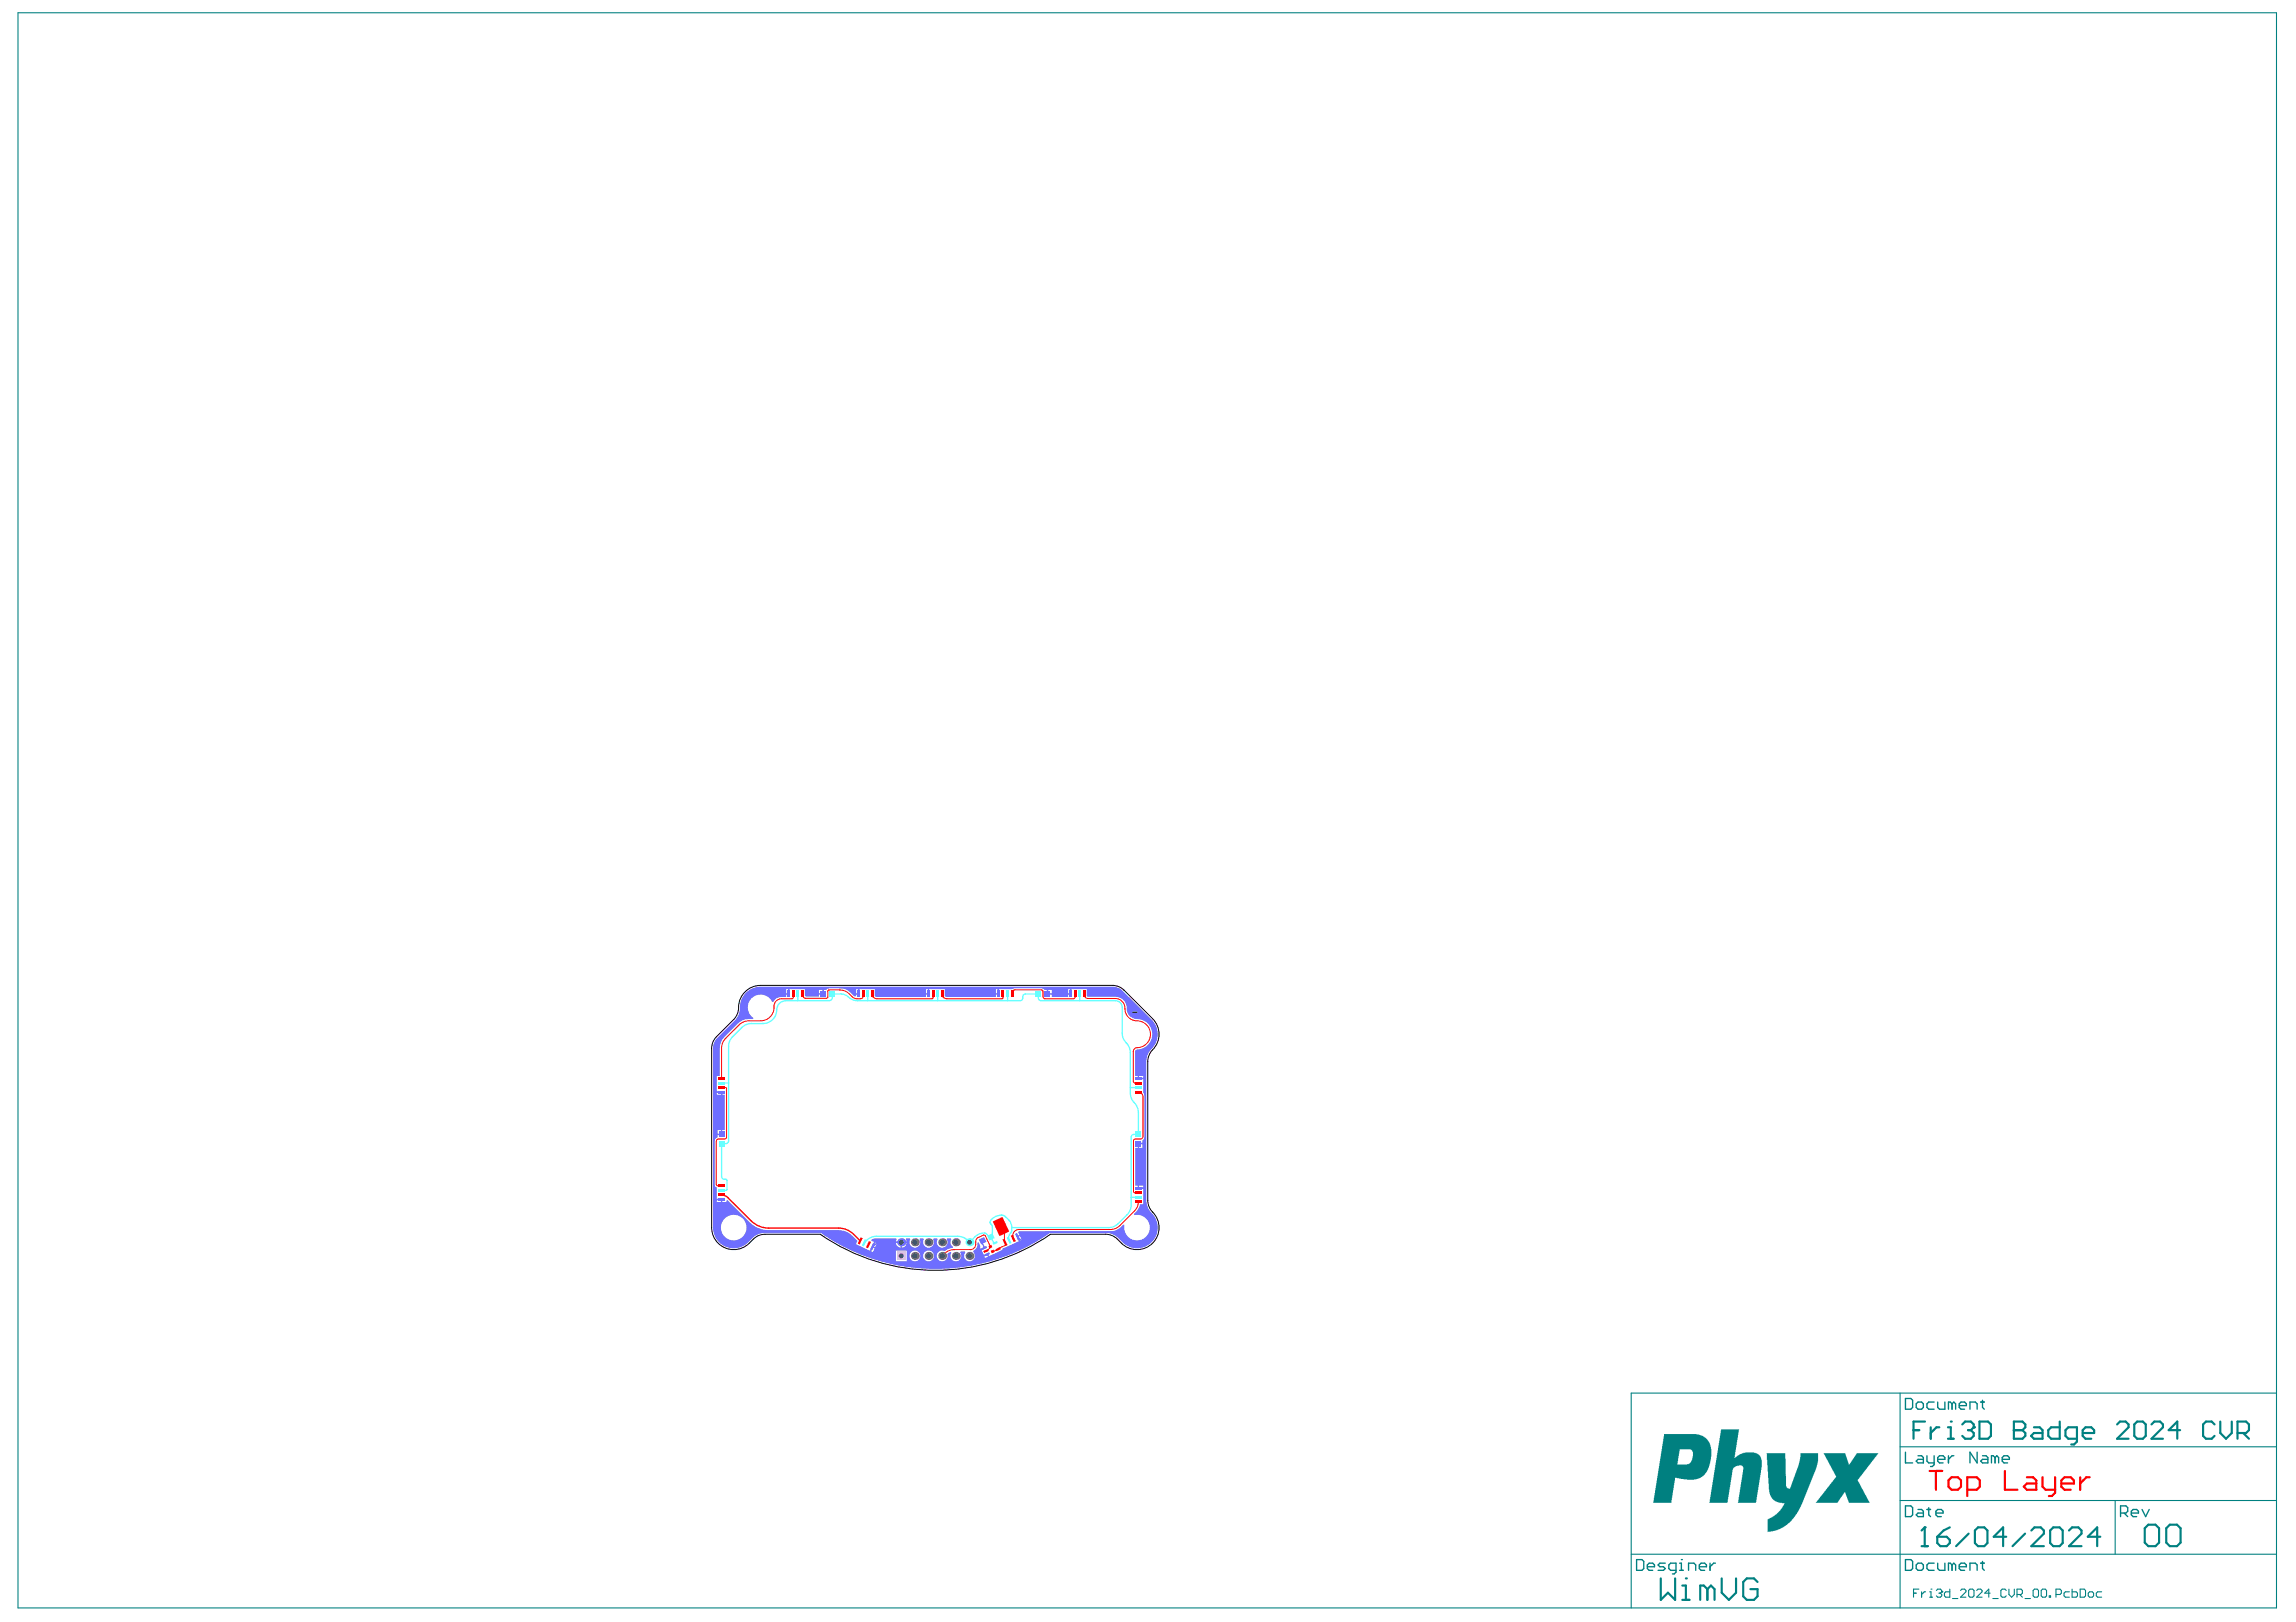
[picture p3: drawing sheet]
<svg xmlns="http://www.w3.org/2000/svg" width="297mm" height="210mm" viewBox="0 0 297 210" stroke-linecap="round" stroke-linejoin="round" font-family="sans-serif">
<g fill="#008080">
<path d="M222.7 185h2.3l-.6 3.7 .7-.5 .7-.2h1.3l.4 .2 .3 .4 .1 .4v.9l-.7 4.6h-2.4l.7-4.2a.58 .58 0 0 0-.1-.6h-.7l-.3 .2a.59 .59 0 0 0-.3 .6l-.6 4h-2.4z"/>
<path d="M228.5 188.1h2.5l.1 4.2 .2 .3 .1 .1 .2-.1 1.1-3.1 .2-.9v-.5h2.3v1l-.3 1.3-1.9 4.6-.8 1.2-1 1.2-1 .5-.8 .3-.7 .1v-1.2a.45 .45 0 0 1 .4-.7l.7-.4 .6-.6 .5-.9h-.7l-.6-.2-.4-.4-.2-.4-.2-.7z"/>
<path d="M235.9 188.1h2.8l.5 1.4 .2-.1 .8-1.3h2.8l-2.6 3.3a.38 .38 0 0 0 .1 .5l1.4 2.6h-2.7l-.5-1.4h-.1l-.9 1.4h-2.8l2.2-2.8 .2-.3a.34 .34 0 0 0 .1-.6z"/>
<path d="M215.3 185.6h4.2l.8 .2 .6 .5 .4 .7 .1 .5-.1 1.4-.2 .8-.3 .7-.4 .6-.4 .2-.8 .3h-.9l-1.6-.3-.5 3.3h-2.3zM217.3 187.6l-.3 1.9h1.3l.3-.1 .3-.5 .1-.7a.57 .57 0 0 0-.3-.6z"/>
</g>
<g fill="none" stroke="#008080" stroke-width=".14">
<path d="M2.3 1.7h292.2v206.4h-292.2zM245.8 187.2h48.7M245.8 194.2h48.7M245.8 180.3v27.8M273.6 194.2v6.9M294.5 180.3h-83.5v27.8M211 201.1h83.5M247.6 206.2h.3M248.3 205.7h-.7v1M248.6 206v.7M249.1 206h-.2l-.3 .3M249.6 206h.2v.7"/>
<path d="M249.6 206.7h.4M249.8 205.7h.1M250.5 205.8l.2-.1h.3l.2 .1v.2M250.9 206.2h.1M251 206.2l.2 .1v.2l-.2 .2h-.3l-.2-.2M251.2 206h.1M251.2 206l-.2 .2M252.3 205.7v1h-.6l-.1-.2v-.3l.1-.2h.6M252.6 206.9h.7M253.6 205.8l.2-.1h.4l.1 .1v.2l-.7 .7h.7M254.7 205.8l.2-.1h.3l.2 .1v.7l-.2 .2h-.3l-.2-.2zM255.7 205.8l.2-.1h.3l.2 .1v.2l-.7 .7h.7"/>
<path d="M257.5 206.2h-.7l.5-.5v1M257.8 206.9h.7M259.6 205.8l-.2-.1h-.4l-.1 .1v.7l.1 .2h.4l.2-.2M259.9 205.7v.6l.3 .4 .4-.4v-.6M260.9 206.3h.6l.1-.1v-.4l-.1-.1h-.6v1M261.3 206.3l.3 .4M262 206.9h.7M263 205.8l.2-.1h.4l.1 .1v.7l-.1 .2h-.4l-.2-.2zM264.1 205.8l.1-.1h.4l.2 .1v.7l-.2 .2h-.4l-.1-.2zM265.1 206.5h.2v.2h-.2zM266 206.3h.5l.2-.1v-.4l-.2-.1h-.5v1M267.7 206h-.5l-.2 .2v.3l.2 .2h.5"/>
<path d="M268.1 205.7v1h.5l.2-.2v-.3l-.2-.2h-.5M269.1 205.7h.5l.2 .1v.7l-.2 .2h-.5zM270.2 206.2l.1-.2h.4l.2 .2v.3l-.2 .2h-.4l-.1-.2zM271.9 206h-.5l-.2 .2v.3l.2 .2h.5"/>
</g>
<g fill="none" stroke="#008080" stroke-width=".28">
<path d="M247.6 185.1h.7M249 197.7h.1M249 197.7v2.4M249 197.7l-.4 .4M249 184h-1.4v2.2M249.8 184.7v1.5M250.6 198.9h1.2l.5 .4v.4l-.5 .4h-.8l-.4-.4zM250.9 184.7h-.4l-.7 .7M252 184.7h.4v1.5M252 186.2h.7M252.3 197.7l-.9 .4-.8 .8M252.4 184h.1"/>
<path d="M253.9 184.3l.3-.3h.8l.3 .3v.4M254.6 185.1h.4M254.7 198.5l-1.6 1.6M255 185.1l.3 .3v.4l-.3 .4h-.8l-.3-.4M255.3 184.7h.1M255.3 184.7l-.3 .4M255.5 198.1l.4-.4h.8l.4 .4v1.6l-.4 .4h-.8l-.4-.4zM256.1 184h1.1l.4 .3v1.5l-.4 .4h-1.1zM259.6 198.9h-1.7l1.2-1.2v2.4M260.5 185.1h.1M260.5 184h1.2l.3 .3v.4l-.3 .4 .3 .3v.4l-.3 .4h-1.2zM260.5 185.1h1.2"/>
<path d="M262 198.5l-1.6 1.6M262.8 198.1l.4-.4h.8l.4 .4v.4l-1.6 1.6h1.6M263.1 184.7h.8l.3 .4v1.1h-1.1l-.3-.4 .3-.4h1.1M265.2 198.1l.4-.4h.9l.4 .4v1.6l-.4 .4h-.9l-.4-.4zM266.5 184v2.2h-1.1l-.4-.4v-.7l.4-.4h1.1M267.7 198.1l.4-.4h.8l.4 .4v.4l-1.6 1.6h1.6M268.7 186.2h-1.1l-.4-.4v-.7l.4-.4h1.1v1.9l-.4 .3h-.3M269.4 185.4h1.5v-.3l-.3-.4h-.8l-.4 .4v.7l.4 .4h.8M271.7 198.9h-1.6l1.2-1.2v2.4M273.9 184.3l.4-.3h.7l.4 .3v.4l-1.5 1.5h1.5M276.1 184.3l.4-.3h.7l.4 .3v1.5l-.4 .4h-.7l-.4-.4zM277.5 197.8l.4-.5h1l.4 .5v1.8l-.4 .5h-1l-.4-.5z"/>
<path d="M278.3 184.3l.4-.3h.8l.3 .3v.4l-1.5 1.5h1.5M280.3 197.8l.4-.5h.9l.5 .5v1.8l-.5 .5h-.9l-.4-.5zM282.1 185.1h-1.5l1.1-1.1v2.2M286.5 184.3l-.4-.3h-.7l-.4 .3v1.5l.4 .4h.7l.4-.4M287.2 184v1.4l.8 .8 .7-.8v-1.4M289.5 185.4h1.1l.4-.3v-.8l-.4-.3h-1.1v2.2M290.2 185.4l.8 .8M214.9 204.3v2.7l.9-.9 .9 .9v-2.7M217.6 207h1M217.6 205.2h.5v1.8M218.1 204.3h.1M220.9 205.7l-.5-.5h-.4v1.8"/>
<path d="M220.9 205.7v1.3M220.9 205.7l.5-.5 .4 .5v1.3M222.7 204.3v1.8l1 .9 .9-.9v-1.8M227.4 204.7l-.5-.4h-.9l-.5 .4v1.9l.5 .4h.9l.5-.4v-.9h-.9M248.6 200.1h.8"/>
</g>
<g fill="none" stroke="#008080" stroke-width=".17">
<path d="M246.5 194.9h.7l.2 .2v.9l-.2 .3h-.7zM246.5 181h.7l.2 .2v.9l-.2 .3h-.7zM246.5 187.9v1.4h.9M247.9 181.7l.2-.3h.5l.2 .3v.4l-.2 .3h-.5l-.2-.3zM248.1 195.3h.5l.2 .3v.7h-.7l-.2-.3 .2-.2h.7M248.1 188.4h.5l.2 .2v.7h-.7l-.2-.2 .2-.2h.7M249.3 195.3h.5M249.3 188.4v.7l.2 .2h.7M249.5 195.1v.9l.3 .3M250.2 181.4h-.7l-.2 .3v.4l.2 .3h.7M250.2 188.4v1.1l-.2 .3h-.2M250.5 195.8h.9v-.2l-.3-.3h-.4l-.2 .3v.4l.2 .3h.4"/>
<path d="M250.7 181.4v.7l.2 .3h.7v-1M250.7 188.9h.9v-.3l-.2-.2h-.5l-.2 .2v.5l.2 .2h.5M252.1 188.4v.9M252.5 181.7l-.2-.3h-.2v1M252.5 181.7v.7M252.5 181.7l.3-.3 .2 .3v.7M252.8 188.4h-.3l-.4 .5M253.5 181.9h.9v-.2l-.2-.3h-.5l-.2 .3v.4l.2 .3h.5M254.9 182.4v-1h.7l.2 .3v.7M255.8 187.9v1.4l-.9-1.4v1.4M256.2 181.4h.5M256.5 188.4h.4l.3 .2v.7h-.7l-.3-.2 .3-.2h.7"/>
<path d="M256.5 181.2v.9l.2 .3M258.1 188.6l-.2-.2h-.3v.9M258.1 188.6v.7M258.1 188.6l.2-.2 .3 .2v.7M259 188.9h1v-.3l-.3-.2h-.4l-.3 .2v.5l.3 .2h.4M274.3 195.8h.7l.3-.2v-.5l-.3-.2h-.7v1.4M274.8 195.8l.5 .5M275.7 195.8h1v-.2l-.3-.3h-.4l-.3 .3v.4l.3 .3h.4M277.1 195.3l.5 1 .4-1M211.7 201.8h.7l.3 .3v.9l-.3 .2h-.7zM213.1 202.8h.9v-.3l-.2-.2h-.4l-.3 .2v.5l.3 .2h.4M215.4 202.3h-.7l-.2 .2 .2 .3h.5l.2 .2-.2 .2h-.7"/>
<path d="M216.8 203.2h-.7l-.2-.2v-.5l.2-.2h.7v1.1l-.2 .3h-.2M217.3 203.2h.5M217.3 202.3h.2v.9M217.5 201.8h.1M218.5 203.2v-.9h.6l.3 .2v.7M219.8 202.8h1v-.3l-.3-.2h-.4l-.3 .2v.5l.3 .2h.4M221.2 202.3v.9M221.9 202.3h-.2l-.5 .5M246.5 201.8h.7l.2 .3v.9l-.2 .2h-.7zM247.9 202.5l.2-.2h.5l.2 .2v.5l-.2 .2h-.5l-.2-.2zM250.2 202.3h-.7l-.2 .2v.5l.2 .2h.7M250.7 202.3v.7l.2 .2h.7v-.9"/>
<path d="M252.5 202.5l-.2-.2h-.2v.9M252.5 202.5v.7M252.5 202.5l.3-.2 .2 .2v.7M253.5 202.8h.9v-.3l-.2-.2h-.5l-.2 .2v.5l.2 .2h.5M254.9 203.2v-.9h.7l.2 .2v.7M256.2 202.3h.5M256.5 202.1v.9l.2 .2"/>
</g>
<path d="M96.4 128.6l.8-.6 1-.3h45.8a1.94 1.94 0 0 1 1.3 .6l3.7 3.7a2.78 2.78 0 0 1-.2 4l-.4 .6-.1 .8v17.9l.1 .8 .4 .6a2.7 2.7 0 0 1 .4 3.8 2.7 2.7 0 0 1-3.8 .4l-1-.9-.6-.3-.4-.1-7.5-.1a26.1 26.1 0 0 1-29.8 0h-7.2l-.9 .3-.6 .4a2.83 2.83 0 0 1-4.3 .6 2.63 2.63 0 0 1-.9-1.9v-23.2a1.92 1.92 0 0 1 .6-1.4l2.5-2.5 .3-.6 .1-.7a2.72 2.72 0 0 1 .7-1.9zM97.2 129.2a1.66 1.66 0 0 0 .3 2.5l-.1 .2h-.5a2 2 0 0 0-1.4 .6l-2 1.9a1.98 1.98 0 0 0-.4 1.2v3.6h-.4v2h.7v.1v.4h.4v4.5h-.4v.6v.1h-.6v.3l-.3 .2-.1 .3v5.6l.2 .3 .1 .1v1.4h.7v.1v.4h.6v-.2l.1-.1 3.2 3.2a3.4 3.4 0 0 0 2.1 .7h9.1a3.2 3.2 0 0 1 2.4 1.4l-.2 .4 1.8 .9 .6-1.2-.4-.1v-.2l.4-.1h2.8l.1 .1-.1 .3h1.4l-.1-.3 .1-.1h.4l.1 .1a.7 .7 0 0 0 .6 1.1 .7 .7 0 0 0 .5-1.1l.1-.1h.5v.2a.7 .7 0 0 0 .7 1 .7 .7 0 0 0 .5-1.1l.1-.1h.4v.2a.7 .7 0 0 0 .7 1 .7 .7 0 0 0 .6-1.1l.1-.1h.4l.1 .1-.1 .3v.3l.3 .4v.1l-.5 .1-.6 .3a.7 .7 0 0 0-1 .5 .7 .7 0 0 0 .8 .8 .7 .7 0 0 0 .5-.9l.5-.3 .1 .1-.1 .2a.7 .7 0 0 0 .8 .9 .7 .7 0 0 0 .4-1.1l.1-.2h.5l.1 .2a.7 .7 0 0 0 .1 1 .7 .7 0 0 0 1-.1 .7 .7 0 0 0-.1-1v-.1l.4-.4 .2-.7h.1l.2 .5v.1l.1 .2 .4-.2 .1 .2-.4 .2 .3 .6 .4-.2 .1 .1 .2 .3 1.7-.9-.1-.1 2.2-1-.3-.5 .1-.2 .3-.1-.2-.3 .1-.2h11.8a1.99 1.99 0 0 0 1.5-.5l.3-.3h.1a1.66 1.66 0 0 0 1.5 2 1.66 1.66 0 0 0 1.8-1.7 1.66 1.66 0 0 0-2-1.6l-.1-.1 .4-.5 .4-.8h.4v-2h-.6h-.1v-.4h-.3v-4.9h.3v-.5l.1-.1h.5v-.3l.2-.2 .1-.3v-5.2l-.2-.5v-1.8h-.6h-.1v-.4h-.4v-3.1l.2-.3a2.01 2.01 0 0 0 2.1-2 2.01 2.01 0 0 0-2.3-1.9 1.45 1.45 0 0 1-1.1-1.7 1.46 1.46 0 0 0-1.4-1.2h-3.5l-.2-.1v-.9h-2v.6l-.1 .1h-.3v.3h-2.1v-.3h-.6l-.1-.1v-.5h-.3l-.4-.2h-3.4l-.4 .1h-1.6v.6l-.1 .1h-.4v.3h-6.3l-.3-.1v-.9h-2v.6l-.1 .1h-.3v.3h-6.4l-.2-.1v-.9h-2v.6l-.1 .1h-.3v.2l-.2 .1-.8-.7a1.98 1.98 0 0 0-1.2-.4h-1.3l-.4 .2h-.3v.5l-.1 .1h-.6v.3h-1.7l-.1-.1v-.9h-2v.6l-.1 .1h-.3v.3l-1.1 .1-.3 .3-.3 .3h-.1l-.1-.3a1.66 1.66 0 0 0-2.6-.2zM105.9 128.1v.4h.5v-.4zM119.8 128v.5h.2v-.5zM110.8 128v.5h.2v-.5zM101.7 128v.5h.2v-.5zM128.8 128v.5h.3v-.5zM138.2 128v.5h.2v-.5zM135.6 128.1v.4h.5v-.4zM147.4 139.2v.3h.5v-.3zM92.7 141.4v.3h.6v-.3zM92.8 146.2v.5h.5v-.5zM147.4 148.1v.4h.4v-.4zM147.4 153.4v.3h.5v-.3zM92.7 155.3v.3h.6v-.3zM93.3 158.9a1.66 1.66 0 0 0 3.3 0 1.66 1.66 0 0 0-3.3 0zM131.7 160.1l.3 .5 .2-.1-.2-.5zM113.2 160.8l-.2 .5 .2 .1 .3-.5zM116.7 160.9v.6l.3-.2 .3-.4zM115.9 160.9l.3 .4 .3 .2v-.6zM112.9 161.4l-.2 .5 .2 .1 .2-.5zM127.3 162.6l.1 .2 .4-.2-.1-.2zM119.4 162.5a.7 .7 0 0 0 1.4 0 .7 .7 0 0 0-1.4 0zM117.7 162.5a.7 .7 0 0 0 1.4 0 .7 .7 0 0 0-1.4 0zM115.9 161.8v1.4h1.4v-1.4z" fill="#6e6eff"/>
<g fill="none" stroke="#f00" stroke-width=".13">
<path d="M102.6 128.6v.5l-.2 .2h-1.3a.96 .96 0 0 0-1 1.1 1.74 1.74 0 0 1-1.7 1.7 3.5 3.5 0 0 0-2.5 .3l-2 2a1.76 1.76 0 0 0-.5 1.2v4M103.8 128.6l.1 .4 .3 .2h2.7l.2-.2v-.8a4.7 4.7 0 0 1 2.2 0l.6 .4a1.27 1.27 0 0 0 1.7 .5l.1-.5M112.9 128.6v.1a.56 .56 0 0 0 .6 .5h7.1l.1-.1v-.5M121.9 128.6v.1a.56 .56 0 0 0 .6 .5h7.1l.2-.1v-.5M130.9 128.6v-.1a.41 .41 0 0 1 .4-.4h3.4l.2 .2 .1 .8 .2 .2h3.7l.1-.1 .1-.2v-.4M140.3 128.6a.52 .52 0 0 0 .5 .6h3.5a1.24 1.24 0 0 1 1.2 1.3 1.56 1.56 0 0 0 1.6 1.6 1.74 1.74 0 0 1 1.7 1.7 1.74 1.74 0 0 1-1.7 1.8l-.4 .2-.1 .3v3.8l.1 .2 .1 .1h.5M93.4 140.7h.5l.1 .2v6.3l-.1 .1-.1 .1h-1l-.1 .3v5.6l.2 .2h.5M129.5 158.7a2.31 2.31 0 0 1 .5 2l.2 .4-1.8 .9M131.2 159.4a.94 .94 0 0 0-.1 .9M131.2 159.4h.1M147.3 155.5a1.65 1.65 0 0 1-.5 1.2l-1.9 1.9a1.77 1.77 0 0 1-1.3 .5h-11.8l-.6 .3M147.3 141.3a.6 .6 0 0 1 .6 .6v5.2l-.2 .3h-.8l-.2 .1-.1 .1v6.6l.2 .1h.5"/>
<path d="M127.6 161.9l.2-.2 .3-.4-.6-1.4-.3-.1-.8 .4a.93 .93 0 0 0-.2 .8 .7 .7 0 0 1-.7 .7h-2.1a1.94 1.94 0 0 0-1.5 .8"/>
</g>
<g fill="none" stroke="#6e6eff" stroke-width=".17">
<path d="M102 128.6v-.8h36.5v.8M106.5 127.8v.8M111.1 127.8v.8M120.1 127.8v.8M129.2 127.8v.8M135.5 127.8v.8M147.3 139.6h.8v16.5a1.58 1.58 0 0 0 .6 1.1 3.1 3.1 0 0 1-.2 3.2M92.4 146.8h1M93.4 141.3h-1v13.9h1M143.3 159.4h.1M143.6 159.4v.1M147.3 148h.8"/>
<path d="M147.3 153.8h.8M116.6 160.8h-2.4a1.77 1.77 0 0 0-1.3 .5M127 160.6h.1M127 160.6l.4 .9-.4 .2-.1 .2 .4 .6 .4-.2M127.1 160.6h-.1M131.6 160a1.53 1.53 0 0 0 2.5 .1 1.82 1.82 0 0 1 1.5-.7h7.9a1.77 1.77 0 0 1 1.9 1 2.54 2.54 0 0 0 3.1 0M148.5 160.4h.1"/>
</g>
<g fill="none" stroke="#6ff" stroke-width=".17">
<path d="M103.2 128.6v.9M112.3 128.6v.9M121.3 128.6v.9M130.4 128.6v.9M139.7 128.6v.9M93.4 154.1h.5l.2-.2v-1.1l-.2-.2a.4 .4 0 0 1-.5-.3v-4.3l.7-.1 .2-.3v-12.2a1.76 1.76 0 0 1 .5-1.2l1.2-1.2a1.75 1.75 0 0 1 1.2-.5h1.5a1.77 1.77 0 0 0 1.8-1.8 1.19 1.19 0 0 1 1.2-1.2h5.6l.3-.2 .1-.7a2.24 2.24 0 0 1 2.3 .6l.6 .3h.4h21a.38 .38 0 0 0 .3-.5l.2-.3 .2-.1h1.6l.1 .7 .3 .2h9.6a.87 .87 0 0 1 .9 .9v3.3a2.21 2.21 0 0 0 .7 1.5l.3 .7v.3v5.3a2.04 2.04 0 0 0 .8 1.5l.2 .6 .1 .4v2.8l-.8 .1-.2 .3v8.7a1.77 1.77 0 0 1-.5 1.3 3.6 3.6 0 0 1-2 1.6l-12.9 .1M93.4 140.2h.9M127.8 159.9a.76 .76 0 0 0-1.1-.2l-.6 .4-.7 .7a1.98 1.98 0 0 0-1.5-.8h-10.5a1.96 1.96 0 0 0-1.6 .8M127.9 159.9l.3 .2M128.1 158.2a1.43 1.43 0 0 1 2-.8 1.69 1.69 0 0 1 .4 2.6v.4l.1 .1M128.1 158.2l.1 .2a1.65 1.65 0 0 1 .2 1.4l-.2 .3M128.1 158.2h.1"/>
<path d="M146.2 140.7h1.1M146.3 154.9h1M128.2 160.1l.4 .8 .1-.1"/>
</g>
<path d="M93.4 154.6l.5 .2 .3 .2 3 3a3.2 3.2 0 0 0 2.2 .9h9.1a2.74 2.74 0 0 1 1.9 .8l.9 .9" fill="none" stroke="#f00" stroke-width=".17"/>
<path d="M249.6 190.4h1.7M250.5 190.4v2.4M252.1 191.6l.4-.4h.8l.4 .4v.8l-.4 .4h-.8l-.4-.4zM254.5 192.8h1.2l.4-.4v-.8l-.4-.4h-1.2v2.4M259.4 190.4v2.4h1.6M262.2 191.2h.8l.4 .4v1.2h-1.2l-.4-.4 .4-.4h1.2M264.2 191.2v1.2l.5 .4h1.2M265.9 191.2v2l-.4 .4h-.4M266.7 192h1.6v-.4l-.4-.4h-.8l-.4 .4v.8l.4 .4h.8M269.1 191.2v1.6M270.3 191.2h-.4l-.8 .8" fill="none" stroke="#f00" stroke-width=".28"/>
<circle cx="116.6" cy="160.8" r=".52" fill="#6e6eff"/>
<circle cx="116.6" cy="160.8" r=".31" fill="#1f4769"/>
<path d="M116.1 162h1v1h-1z" fill-rule="evenodd" fill="#f9f"/>
<circle cx="116.6" cy="162.5" r=".31" fill="#1f4769"/>
<circle cx="118.4" cy="160.8" r=".52" fill="#808080"/>
<circle cx="118.4" cy="160.8" r=".31" fill="#1f4769"/>
<circle cx="118.4" cy="162.5" r=".52" fill="#808080"/>
<circle cx="118.4" cy="162.5" r=".31" fill="#1f4769"/>
<circle cx="120.1" cy="160.8" r=".52" fill="#808080"/>
<circle cx="120.1" cy="160.8" r=".31" fill="#1f4769"/>
<circle cx="120.1" cy="162.5" r=".52" fill="#808080"/>
<circle cx="120.1" cy="162.5" r=".31" fill="#1f4769"/>
<circle cx="121.9" cy="162.5" r=".52" fill="#808080"/>
<circle cx="121.9" cy="162.5" r=".31" fill="#1f4769"/>
<circle cx="121.9" cy="160.8" r=".52" fill="#808080"/>
<circle cx="121.9" cy="160.8" r=".31" fill="#1f4769"/>
<circle cx="123.7" cy="160.8" r=".52" fill="#808080"/>
<circle cx="123.7" cy="160.8" r=".31" fill="#1f4769"/>
<circle cx="123.7" cy="162.5" r=".52" fill="#808080"/>
<circle cx="123.7" cy="162.5" r=".31" fill="#1f4769"/>
<circle cx="125.4" cy="162.5" r=".52" fill="#808080"/>
<circle cx="125.4" cy="162.5" r=".31" fill="#1f4769"/>
<circle cx="125.4" cy="160.8" r=".52" fill="#6ff"/>
<circle cx="125.4" cy="160.8" r=".31" fill="#1f4769"/>
<path d="M93 147.6h.7v.8h-.7z" fill-rule="evenodd" fill="#6ff"/>
<g fill="#6e6eff">
<path d="M93 146.4h.7v.8h-.7z" fill-rule="evenodd"/>
<path d="M127 161.5l.6-.3 .1 .3-.6 .2z" fill-rule="evenodd"/>
</g>
<path d="M127.2 161.9l.6-.3 .1 .3-.6 .3z" fill-rule="evenodd" fill="#f00"/>
<path d="M127.4 162.3l.6-.2 .1 .2-.6 .3z" fill-rule="evenodd" fill="#6e6eff"/>
<path d="M128.8 161.7l.6-.3 .1 .3-.6 .2z" fill-rule="evenodd" fill="#f00"/>
<path d="M128.4 160.8l.6-.2 .1 .2-.6 .3z" fill-rule="evenodd" fill="#6ff"/>
<g fill="#f00">
<path d="M127.9 161.3l.3-.2 .2 .3-.4 .2z" fill-rule="evenodd"/>
<path d="M128.2 161.9l.3-.2 .2 .3-.4 .2z" fill-rule="evenodd"/>
</g>
<path d="M127.7 159.9l.7-.3 .3 .6-.7 .3z" fill-rule="evenodd" fill="#6ff"/>
<path d="M126.6 160.4l.7-.3 .3 .6-.7 .3z" fill-rule="evenodd" fill="#6e6eff"/>
<path d="M111.3 160.1l.3 .1-.4 .8-.2-.1z" fill-rule="evenodd" fill="#f00"/>
<path d="M111.9 160.4l.2 .1-.3 .8-.3-.1z" fill-rule="evenodd" fill="#6ff"/>
<path d="M112.4 160.6l.3 .1-.4 .8-.3-.1z" fill-rule="evenodd" fill="#f00"/>
<g fill="#6e6eff">
<path d="M113 160.9l.2 .1-.4 .8-.2-.1z" fill-rule="evenodd"/>
<path d="M106.1 128.3h.8v.7h-.8z" fill-rule="evenodd"/>
</g>
<path d="M107.3 128.3h.8v.7h-.8z" fill-rule="evenodd" fill="#6ff"/>
<path d="M135.1 128.3h.8v.7h-.8z" fill-rule="evenodd" fill="#6e6eff"/>
<path d="M134 128.3h.7v.7h-.7z" fill-rule="evenodd" fill="#6ff"/>
<path d="M146.9 147.6h.7v.8h-.7z" fill-rule="evenodd" fill="#6e6eff"/>
<path d="M146.9 146.4h.7v.8h-.7z" fill-rule="evenodd" fill="#6ff"/>
<g fill="#f00">
<path d="M128.5 158l1.1-.5 .1 .1 .8 1.7v.1l-1.1 .5h-.1l-.8-1.8z" fill-rule="evenodd"/>
<path d="M92.9 153.3h.9v.3h-.9z" fill-rule="evenodd"/>
</g>
<g fill="#f00">
<path d="M130.5 159.3v.1z"/>
<path d="M129.6 157.5l.1 .1z"/>
<path d="M128.5 158v.1z"/>
<path d="M129.3 159.9h.1z"/>
</g>
<path d="M92.9 153.9h.9v.3h-.9z" fill-rule="evenodd" fill="#6ff"/>
<path d="M92.9 154.5h.9v.3h-.9z" fill-rule="evenodd" fill="#f00"/>
<path d="M92.9 155.1h.9v.3h-.9z" fill-rule="evenodd" fill="#6e6eff"/>
<path d="M92.9 139.4h.9v.3h-.9z" fill-rule="evenodd" fill="#f00"/>
<path d="M92.9 140h.9v.3h-.9z" fill-rule="evenodd" fill="#6ff"/>
<path d="M92.9 140.6h.9v.3h-.9z" fill-rule="evenodd" fill="#f00"/>
<path d="M92.9 141.2h.9v.3h-.9z" fill-rule="evenodd" fill="#6e6eff"/>
<path d="M103.7 128.2h.3v.9h-.3z" fill-rule="evenodd" fill="#f00"/>
<path d="M103.1 128.2h.3v.9h-.3z" fill-rule="evenodd" fill="#6ff"/>
<path d="M102.5 128.2h.3v.9h-.3z" fill-rule="evenodd" fill="#f00"/>
<path d="M101.9 128.2h.3v.9h-.3z" fill-rule="evenodd" fill="#6e6eff"/>
<path d="M112.7 128.2h.3v.9h-.3z" fill-rule="evenodd" fill="#f00"/>
<path d="M112.1 128.2h.3v.9h-.3z" fill-rule="evenodd" fill="#6ff"/>
<path d="M111.5 128.2h.3v.9h-.3z" fill-rule="evenodd" fill="#f00"/>
<path d="M110.9 128.2h.3v.9h-.3z" fill-rule="evenodd" fill="#6e6eff"/>
<path d="M121.8 128.2h.2v.9h-.2z" fill-rule="evenodd" fill="#f00"/>
<path d="M121.2 128.2h.3v.9h-.3z" fill-rule="evenodd" fill="#6ff"/>
<path d="M120.6 128.2h.3v.9h-.3z" fill-rule="evenodd" fill="#f00"/>
<path d="M120 128.2h.3v.9h-.3z" fill-rule="evenodd" fill="#6e6eff"/>
<path d="M130.8 128.2h.3v.9h-.3z" fill-rule="evenodd" fill="#f00"/>
<path d="M130.2 128.2h.3v.9h-.3z" fill-rule="evenodd" fill="#6ff"/>
<path d="M129.6 128.2h.3v.9h-.3z" fill-rule="evenodd" fill="#f00"/>
<path d="M129 128.2h.3v.9h-.3z" fill-rule="evenodd" fill="#6e6eff"/>
<path d="M140.1 128.2h.3v.9h-.3z" fill-rule="evenodd" fill="#f00"/>
<path d="M139.5 128.2h.3v.9h-.3z" fill-rule="evenodd" fill="#6ff"/>
<path d="M139 128.2h.2v.9h-.2z" fill-rule="evenodd" fill="#f00"/>
<path d="M138.4 128.2h.3v.9h-.3z" fill-rule="evenodd" fill="#6e6eff"/>
<path d="M146.8 141.2h.9v.3h-.9z" fill-rule="evenodd" fill="#f00"/>
<path d="M146.8 140.6h.9v.3h-.9z" fill-rule="evenodd" fill="#6ff"/>
<path d="M146.8 140h.9v.3h-.9z" fill-rule="evenodd" fill="#f00"/>
<path d="M146.8 139.4h.9v.3h-.9z" fill-rule="evenodd" fill="#6e6eff"/>
<path d="M146.8 155.4h.9v.3h-.9z" fill-rule="evenodd" fill="#f00"/>
<path d="M146.8 154.8h.9v.3h-.9z" fill-rule="evenodd" fill="#6ff"/>
<path d="M146.8 154.2h.9v.3h-.9z" fill-rule="evenodd" fill="#f00"/>
<path d="M146.8 153.6h.9v.3h-.9z" fill-rule="evenodd" fill="#6e6eff"/>
<path d="M129.7 160.4l.3-.1 .3 .8-.2 .1z" fill-rule="evenodd" fill="#f00"/>
<path d="M130.2 160.2l.3-.2 .4 .9-.3 .1z" fill-rule="evenodd" fill="#6ff"/>
<path d="M130.8 159.9l.2-.1 .4 .8-.3 .1z" fill-rule="evenodd" fill="#f00"/>
<path d="M131.3 159.7l.3-.2 .3 .9-.2 .1z" fill-rule="evenodd" fill="#6e6eff"/>
<path d="M96.2 128.6a2.85 2.85 0 0 1 2.2-1.1h45.5a2.13 2.13 0 0 1 1.5 .6l3.7 3.7a2.96 2.96 0 0 1-.3 4.4l-.3 .7v.5v17.9a2.13 2.13 0 0 0 .6 1.6 2.85 2.85 0 0 1 0 4 2.85 2.85 0 0 1-4 0 2.67 2.67 0 0 0-2.1-1.2h-7.1a26.1 26.1 0 0 1-29.8 0h-7.1a2.51 2.51 0 0 0-2.1 1.2 2.85 2.85 0 0 1-3.1 .6 2.85 2.85 0 0 1-1.7-2.6v-23.2a2.13 2.13 0 0 1 .6-1.5l2.2-2.3a3.1 3.1 0 0 0 .7-2.2l.2-.6zM146.5 131h.6M149.1 156.8v.1" fill="none" stroke="#000" stroke-width=".13"/>
</svg>
